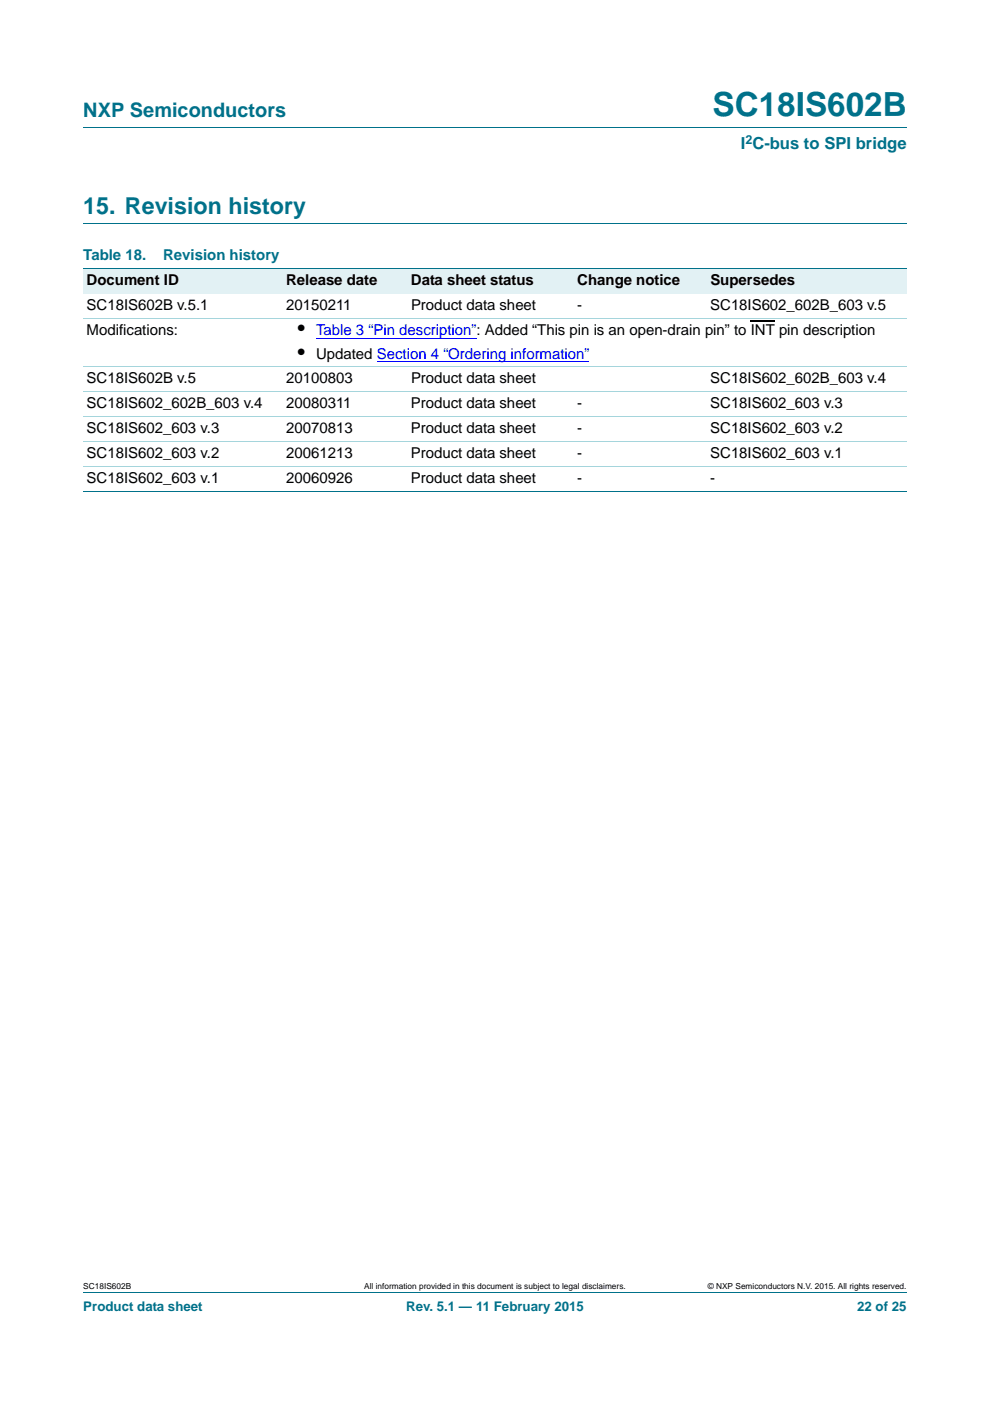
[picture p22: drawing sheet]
<svg xmlns="http://www.w3.org/2000/svg" width="210mm" height="297mm" viewBox="0 0 210 297" stroke-linecap="round" stroke-linejoin="round" font-family="sans-serif">
<defs><g id="words">
<text font-size="7" fill="#00718a" x="151.2" y="24.6">SC18IS602B</text>
<text font-size="4.9" fill="#00718a" x="17.7" y="45.4">15. Revision history</text>
<text font-size="4.2" fill="#00718a" x="17.7" y="24.9">NXP Semiconductors</text>
<g font-size="4.2">
<text x="63.1" y="71.1">•</text>
<text x="63.1" y="76">•</text>
</g>
<text font-size="3.5" fill="#00718a" x="157.1" y="31.6">I C-bus to SPI bridge</text>
<g font-size="3.2" fill="#00718a">
<text x="17.7" y="55.2">Table 18.</text>
<text x="34.6" y="55.2">Revision history</text>
</g>
<g font-size="3.2">
<text x="18.4" y="65.8">SC18IS602B v.5.1</text>
<text x="18.4" y="60.5">Document ID</text>
<text x="60.7" y="60.5">Release date</text>
<text x="60.7" y="65.8">20150211</text>
<text x="87.2" y="60.5">Data sheet status</text>
<text x="87.2" y="65.8">Product data sheet</text>
<text x="122.4" y="65.8">-</text>
<text x="122.4" y="60.5">Change notice</text>
<text x="150.7" y="65.8">SC18IS602_602B_603 v.5</text>
<text x="150.7" y="60.5">Supersedes</text>
<text x="18.4" y="71.1">Modifications:</text>
<text x="67.1" y="76">Updated Section 4 “Ordering information”</text>
<text x="18.4" y="81.3">SC18IS602B v.5</text>
<text x="60.7" y="81.3">20100803</text>
<text x="87.2" y="81.3">Product data sheet</text>
<text x="150.6" y="81.3">SC18IS602_602B_603 v.4</text>
<text x="18.4" y="86.6">SC18IS602_602B_603 v.4</text>
<text x="60.7" y="86.6">20080311</text>
<text x="87.2" y="86.6">Product data sheet</text>
<text x="122.4" y="86.6">-</text>
<text x="150.6" y="86.6">SC18IS602_603 v.3</text>
<text x="18.4" y="91.9">SC18IS602_603 v.3</text>
<text x="60.7" y="91.9">20070813</text>
<text x="87.2" y="91.9">Product data sheet</text>
<text x="122.4" y="91.9">-</text>
<text x="150.6" y="91.9">SC18IS602_603 v.2</text>
<text x="18.4" y="97.2">SC18IS602_603 v.2</text>
<text x="60.7" y="97.2">20061213</text>
<text x="87.2" y="97.2">Product data sheet</text>
<text x="122.4" y="97.2">-</text>
<text x="150.6" y="97.2">SC18IS602_603 v.1</text>
<text x="18.4" y="102.5">SC18IS602_603 v.1</text>
<text x="60.7" y="102.5">20060926</text>
<text x="87.2" y="102.5">Product data sheet</text>
<text x="122.4" y="102.5">-</text>
<text x="150.6" y="102.5">-</text>
</g>
<text font-size="3.2" fill="#00f" x="67.1" y="71.1">Table 3 “Pin description”: Added “This pin is an open-drain pin” to INT pin description</text>
<g font-size="2.8" fill="#00718a">
<text x="17.7" y="277.9">Product data sheet</text>
<text x="86.1" y="277.9">Rev. 5.1 — 11 February 2015</text>
<text x="181.8" y="277.9">22 of 25</text>
</g>
<text font-size="2.6" fill="#00718a" x="158.1" y="30.5">2</text>
<g font-size="1.8">
<text x="17.7" y="273.3">SC18IS602B</text>
<text x="77.2" y="273.3">All information provided in this document is subject to legal disclaimers.</text>
<text x="150.1" y="273.3">© NXP Semiconductors N.V. 2015. All rights reserved.</text>
</g>
</g></defs>
<path d="M17.7 27h174.6M17.7 47.4h174.6M17.7 273.9h174.6" fill="none" stroke="#00718a" stroke-width=".21"/>
<g fill="#e2f1f4">
<path d="M17.7 57h42.3v5.3h-42.3z"/>
<path d="M60 57h26.5v5.3h-26.5z"/>
<path d="M86.5 57h35.3v5.3h-35.3z"/>
<path d="M121.8 57h28.2v5.3h-28.2z"/>
<path d="M150 57h42.3v5.3h-42.3z"/>
</g>
<path d="M67.1 71.8h32.9" fill="none" stroke="#00f" stroke-width=".21"/>
<path d="M100 71.7h1.1v.2h-1.1z" fill="#00f"/>
<path d="M159.2 68.1h5.1" fill="none" stroke="#000" stroke-width=".23"/>
<path d="M79.9 76.7h44.1" fill="none" stroke="#00f" stroke-width=".21"/>
<path d="M124 76.6h1v.2h-1z" fill="#00f"/>
<path d="M17.7 57h174.6M17.7 104.3h174.6" fill="none" stroke="#00718a" stroke-width=".21"/>
<path d="M17.7 67.5h174.6M17.7 77.8h174.6M17.7 83.1h174.6M17.7 88.4h174.6M17.7 93.7h174.6M17.7 99h174.6" fill="none" stroke="#a5d5dc" stroke-width=".21"/>
<use href="#words"/>
</svg>
